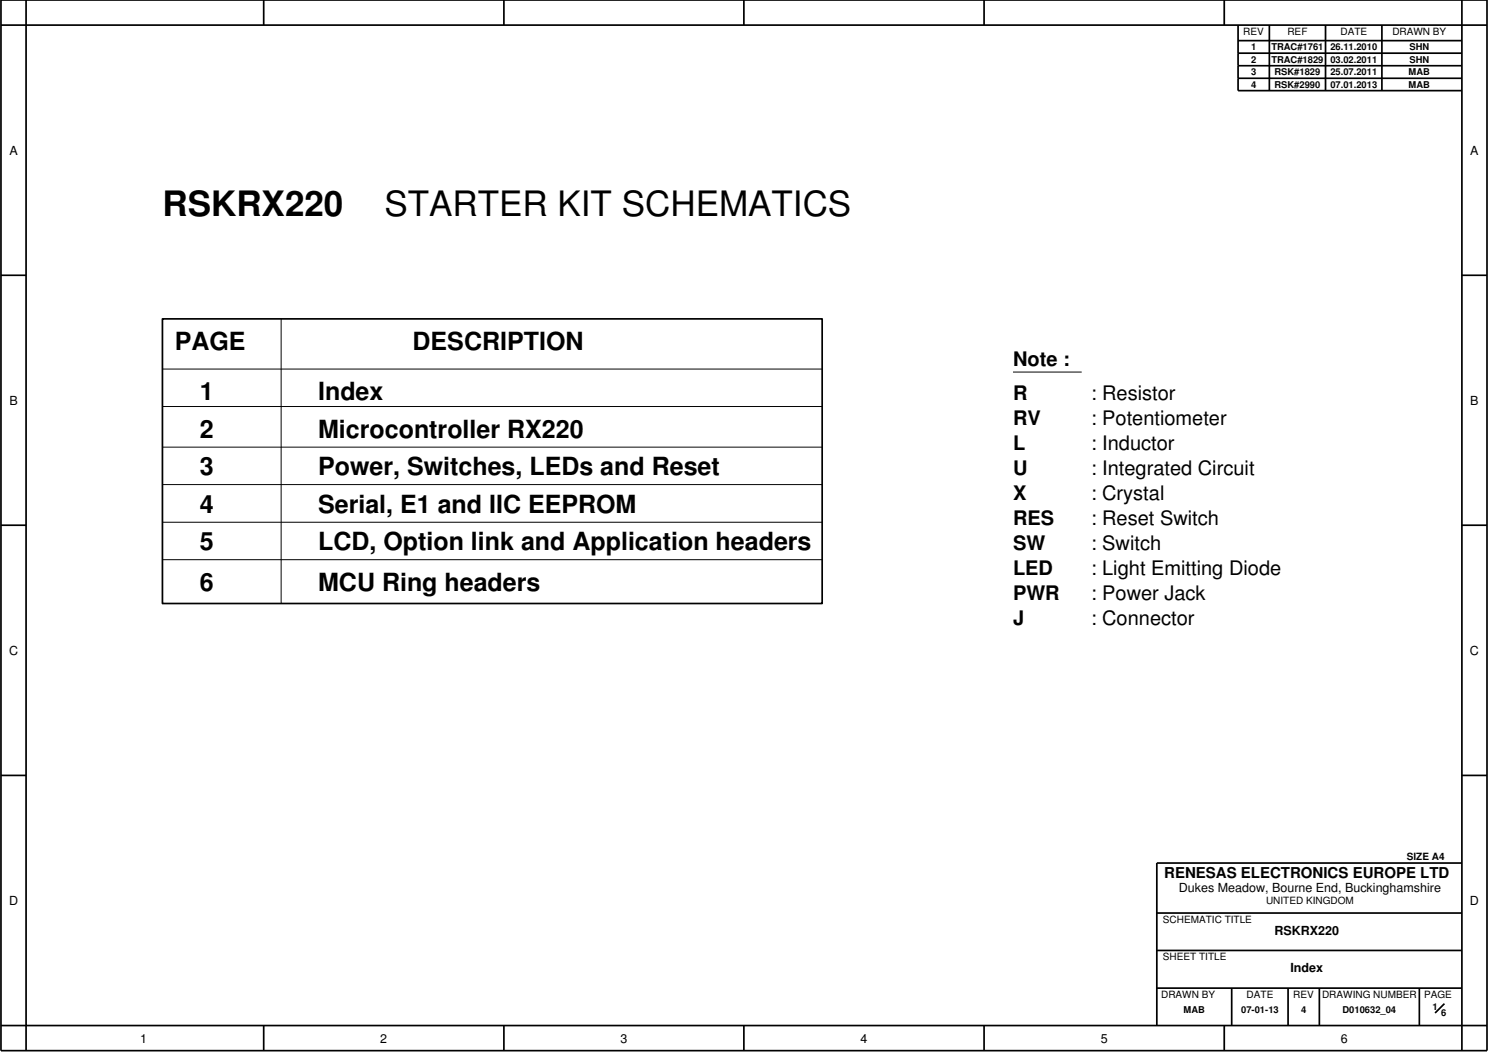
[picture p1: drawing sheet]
<svg xmlns="http://www.w3.org/2000/svg" width="297mm" height="210mm" viewBox="0 0 297 210" stroke-linecap="round" stroke-linejoin="round" font-family="sans-serif">
<defs><g id="words">
<g font-size="7">
<text x="32.3" y="42.9">RSKRX220</text>
<text x="76.5" y="42.9">STARTER KIT SCHEMATICS</text>
</g>
<g font-size="5">
<text x="34.8" y="69.7">PAGE</text>
<text x="82.1" y="69.7">DESCRIPTION</text>
<text x="39.8" y="79.7">1</text>
<text x="63.3" y="79.7">Index</text>
<text x="39.8" y="87.1">2</text>
<text x="63.3" y="87.1">Microcontroller RX220</text>
<text x="39.8" y="94.6">3</text>
<text x="63.3" y="94.6">Power, Switches, LEDs and Reset</text>
<text x="39.8" y="102.1">4</text>
<text x="63.3" y="102.1">Serial, E1 and IIC EEPROM</text>
<text x="39.8" y="109.5">5</text>
<text x="63.3" y="109.5">LCD, Option link and Application headers</text>
<text x="39.8" y="117.6">6</text>
<text x="63.3" y="117.6">MCU Ring headers</text>
</g>
<g font-size="4">
<text x="201.6" y="72.8">Note :</text>
<text x="201.6" y="79.7">R</text>
<text x="217.1" y="79.7">: Resistor</text>
<text x="201.6" y="84.6">RV</text>
<text x="201.6" y="89.6">L</text>
<text x="217.1" y="84.6">: Potentiometer</text>
<text x="217.1" y="89.6">: Inductor</text>
<text x="201.6" y="94.6">U</text>
<text x="217.1" y="94.6">: Integrated Circuit</text>
<text x="201.6" y="99.6">X</text>
<text x="217.1" y="99.6">: Crystal</text>
<text x="201.6" y="104.5">RES</text>
<text x="217.1" y="104.5">: Reset Switch</text>
<text x="201.6" y="109.5">SW</text>
<text x="217.1" y="109.5">: Switch</text>
<text x="201.6" y="119.5">PWR</text>
<text x="201.6" y="114.5">LED</text>
<text x="217.1" y="114.5">: Light Emitting Diode</text>
<text x="217.1" y="119.5">: Power Jack</text>
<text x="201.6" y="124.5">J</text>
<text x="217.1" y="124.5">: Connector</text>
</g>
<text font-size="3" x="231.7" y="174.7">RENESAS ELECTRONICS EUROPE LTD</text>
<g font-size="2.5">
<text x="1.9" y="30.8">A</text>
<text x="292.6" y="30.8">A</text>
<text x="1.9" y="80.6">B</text>
<text x="292.6" y="80.6">B</text>
<text x="1.8" y="130.3">C</text>
<text x="292.5" y="130.3">C</text>
<text x="234.6" y="177.6">Dukes Meadow, Bourne End, Buckinghamshire</text>
<text x="1.8" y="180.1">D</text>
<text x="292.5" y="180.1">D</text>
<text x="253.6" y="186.1">RSKRX220</text>
<text x="256.8" y="193.5">Index</text>
<text x="27.9" y="207.5">1</text>
<text x="75.7" y="207.5">2</text>
<text x="123.5" y="207.5">3</text>
<text x="171.2" y="207.5">4</text>
<text x="219" y="207.5">5</text>
<text x="266.8" y="207.5">6</text>
</g>
<g font-size="2">
<text x="247.4" y="6.9">REV</text>
<text x="256.2" y="6.9">REF</text>
<text x="266.7" y="6.9">DATE</text>
<text x="277.1" y="6.9">DRAWN BY</text>
<text x="279.9" y="171.1">SIZE A4</text>
<text x="251.9" y="179.9">UNITED KINGDOM</text>
<text x="231.4" y="183.6">SCHEMATIC TITLE</text>
<text x="231.4" y="191.1">SHEET TITLE</text>
<text x="231" y="198.6">DRAWN BY</text>
<text x="248.1" y="198.6">DATE</text>
<text x="257.4" y="198.6">REV</text>
<text x="263.1" y="198.6">DRAWING NUMBER</text>
<text x="283.4" y="198.6">PAGE</text>
</g>
<g font-size="1.9">
<text x="248.9" y="9.9">1</text>
<text x="253" y="9.9">TRAC#1761</text>
<text x="264.7" y="9.9">26.11.2010</text>
<text x="280.5" y="9.9">SHN</text>
<text x="248.9" y="12.4">2</text>
<text x="248.9" y="14.9">3</text>
<text x="248.9" y="17.4">4</text>
<text x="253" y="12.4">TRAC#1829</text>
<text x="253.6" y="14.9">RSK#1829</text>
<text x="253.6" y="17.4">RSK#2990</text>
<text x="264.7" y="12.4">03.02.2011</text>
<text x="264.7" y="14.9">25.07.2011</text>
<text x="264.7" y="17.4">07.01.2013</text>
<text x="280.3" y="14.9">MAB</text>
<text x="280.3" y="17.4">MAB</text>
<text x="280.5" y="12.4">SHN</text>
<text x="235.5" y="201.6">MAB</text>
<text x="247" y="201.6">07-01-13</text>
<text x="258.9" y="201.6">4</text>
<text x="267.1" y="201.6">D010632_04</text>
<text x="285" y="201">1</text>
<text x="286.8" y="202.2">6</text>
</g>
</g></defs>
<g fill="none" stroke="#000" stroke-width=".34">
<path d="M.2 0h295.7v209.1h-295.7zM5.2 0v204.1h290.7M52.5 0v5M100.3 0v5M148 0v5M195.8 0v5M243.6 0v5M290.9 0v209.1M.2 5h295.7M246.4 5v13h44.5M246.4 8.1h44.5M246.4 10.6h44.5"/>
<path d="M246.4 13.1h44.5M246.4 15.6h44.5M252.6 5v13M263.8 5v13M275 5v13M.2 54.8h5M290.9 54.8h5M32.3 63.5h131.3v56.6h-131.3zM.2 104.5h5M290.9 104.5h5M.2 154.3h5M290.9 154.3h5"/>
<path d="M290.9 171.7h-60.7v32.4M230.2 196.6h60.7M230.2 189.1h60.7M230.2 181.7h60.7M245.1 196.6v7.5M256.3 196.6v7.5M262.5 196.6v7.5M282.4 196.6v7.5M287.4 199.7l-1.8 1.9M.2 204.1h5v5M52.5 204.1v5M100.3 204.1v5"/>
<path d="M148 204.1v5M195.8 204.1v5M243.6 204.1v5"/>
</g>
<path d="M32.3 73.4h131.3M55.9 63.5v56.6M201.6 74h13.6M32.3 80.9h131.3M32.3 89h131.3M32.3 96.4h131.3M32.3 103.9h131.3M32.3 111.4h131.3" fill="none" stroke="#000" stroke-width=".2"/>
<use href="#words"/>
</svg>
